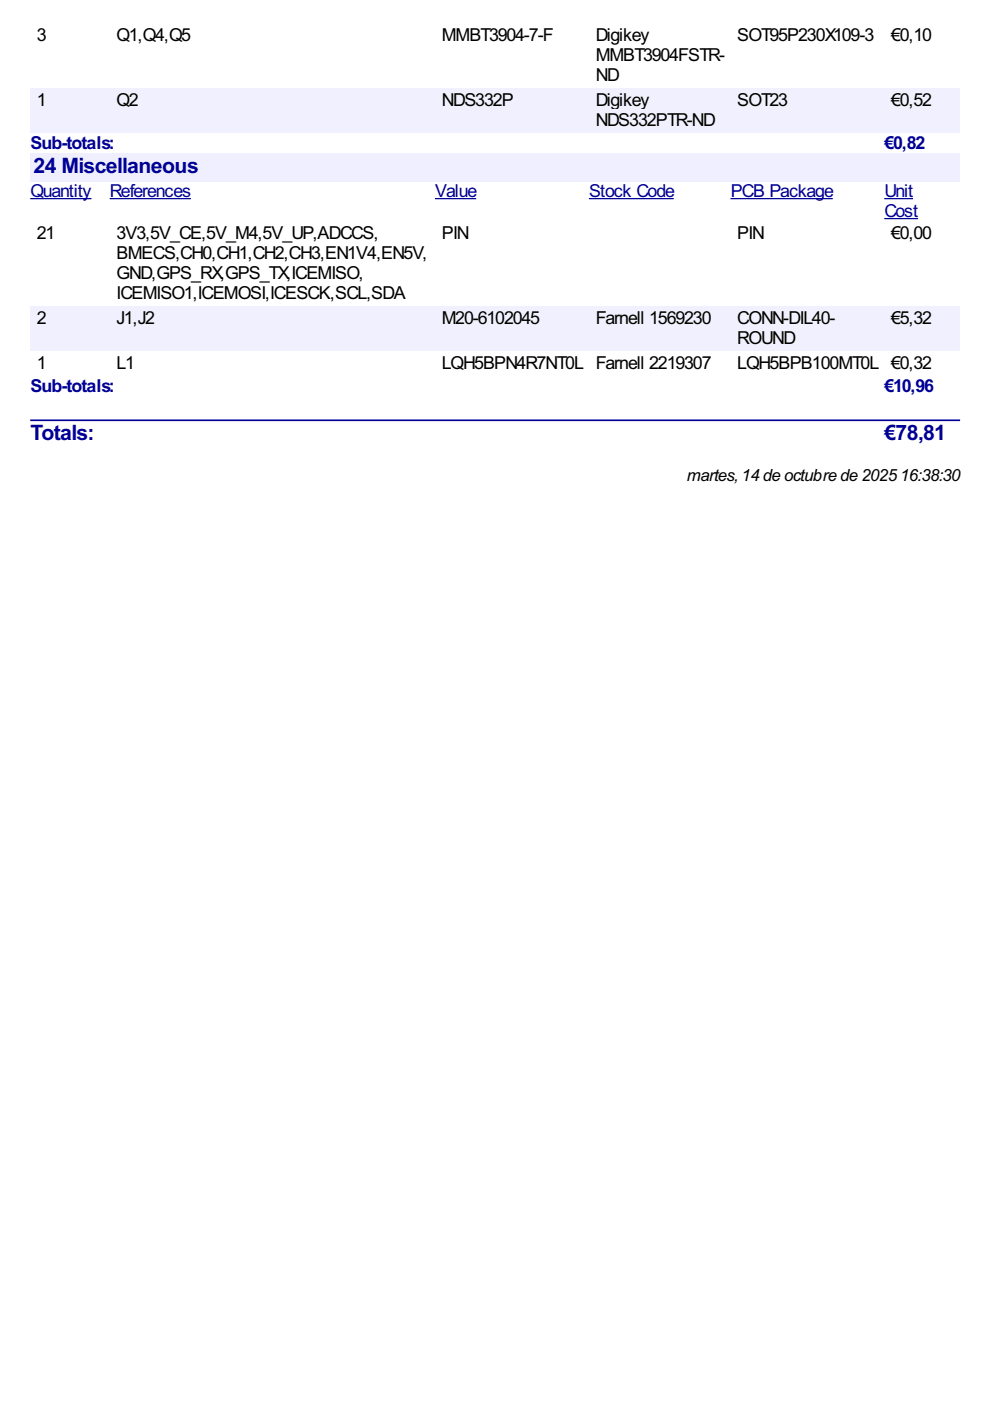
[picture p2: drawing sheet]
<svg xmlns="http://www.w3.org/2000/svg" width="210mm" height="297mm" viewBox="0 0 210 297" stroke-linecap="round" stroke-linejoin="round" font-family="sans-serif">
<defs><g id="words">
<g font-size="5" fill="#009">
<text x="7.1" y="36.7">24 Miscellaneous</text>
<text x="6.5" y="93.3">Totals:</text>
<text x="187.5" y="93.3">€78,81</text>
</g>
<g font-size="4.2">
<text x="7.8" y="8.7">3</text>
<text x="24.7" y="8.7">Q1,Q4,Q5</text>
<text x="93.7" y="8.7">MMBT3904-7-F</text>
<text x="126.3" y="8.7">Digikey</text>
<text x="156.3" y="8.7">SOT95P230X109-3</text>
<text x="188.9" y="8.7">€0,10</text>
<text x="126.3" y="12.9">MMBT3904FSTR-</text>
<text x="126.3" y="17.2">ND</text>
<text x="7.8" y="22.5">1</text>
<text x="24.7" y="22.5">Q2</text>
<text x="93.7" y="22.5">NDS332P</text>
<text x="126.3" y="22.5">Digikey</text>
<text x="156.3" y="22.5">SOT23</text>
<text x="188.9" y="22.5">€0,52</text>
<text x="126.3" y="26.7">NDS332PTR-ND</text>
<text x="7.8" y="50.7">21</text>
<text x="24.7" y="50.7">3V3,5V_CE,5V_M4,5V_UP,ADCCS,</text>
<text x="93.7" y="50.7">PIN</text>
<text x="156.3" y="50.7">PIN</text>
<text x="188.9" y="50.7">€0,00</text>
<text x="24.7" y="54.9">BMECS,CH0,CH1,CH2,CH3,EN1V4,EN5V,</text>
<text x="24.7" y="59.1">GND,GPS_RX,GPS_TX,ICEMISO,</text>
<text x="24.7" y="63.4">ICEMISO1,ICEMOSI,ICESCK,SCL,SDA</text>
<text x="7.8" y="68.6">2</text>
<text x="24.7" y="68.6">J1,J2</text>
<text x="93.7" y="68.6">M20-6102045</text>
<text x="126.3" y="68.6">Farnell 1569230</text>
<text x="156.3" y="68.6">CONN-DIL40-</text>
<text x="188.9" y="68.6">€5,32</text>
<text x="156.3" y="72.9">ROUND</text>
<text x="7.8" y="78.2">1</text>
<text x="24.7" y="78.2">L1</text>
<text x="93.7" y="78.2">LQH5BPN4R7NT0L Farnell 2219307</text>
<text x="156.3" y="78.2">LQH5BPB100MT0L €0,32</text>
</g>
<g font-size="4.2" fill="#009">
<text x="6.5" y="31.6">Sub-totals:</text>
<text x="187.5" y="31.6">€0,82</text>
<text x="6.5" y="41.8">Quantity</text>
<text x="23.3" y="41.8">References</text>
<text x="92.3" y="41.8">Value</text>
<text x="124.9" y="41.8">Stock Code</text>
<text x="154.9" y="41.8">PCB Package</text>
<text x="187.6" y="41.8">Unit</text>
<text x="187.6" y="46.1">Cost</text>
<text x="6.5" y="83.1">Sub-totals:</text>
<text x="187.5" y="83.1">€10,96</text>
</g>
<text font-size="4" x="145.6" y="102">martes,14 de octubre de 202516:38:30</text>
</g></defs>
<g fill="#f0f0fe">
<path d="M6.4 18.7h16.9v9.5h-16.9z"/>
<path d="M7.7 18.8h1.8v4.2h-1.8z"/>
<path d="M23.3 18.7h68.9v9.5h-68.9z"/>
<path d="M24.6 18.8h4.5v4.2h-4.5z"/>
<path d="M92.2 18.7h32.7v9.5h-32.7z"/>
<path d="M93.4 18.8h15.1v4.2h-15.1z"/>
<path d="M124.9 18.7h30v9.5h-30z"/>
<path d="M126.3 18.8h11.3v4.2h-11.3z"/>
<path d="M126.3 23h25.1v4.2h-25.1z"/>
<path d="M154.9 18.7h32.6v9.5h-32.6z"/>
<path d="M156.2 18.8h10.5v4.2h-10.5z"/>
<path d="M187.5 18.7h16.1v9.5h-16.1z"/>
<path d="M188.7 18.8h8.5v4.2h-8.5z"/>
</g>
<g fill="#efefff">
<path d="M6.4 32.4h197.2v6h-197.2z"/>
<path d="M6.9 32.5h34.9v5.1h-34.9z"/>
</g>
<path d="M6.4 42.1h13M23.3 42.1h17.2M92.2 42.1h8.8M124.9 42.1h18M154.9 42.1h21.7M187.5 42.1h6.1M187.5 46.3h7.1" fill="none" stroke="#009" stroke-width=".26"/>
<g fill="#f0f0fe">
<path d="M6.4 64.9h16.9v9.5h-16.9z"/>
<path d="M7.7 65.1h1.8v4.2h-1.8z"/>
<path d="M23.3 64.9h68.9v9.5h-68.9z"/>
<path d="M24.6 65.1h8v4.2h-8z"/>
<path d="M92.2 64.9h32.7v9.5h-32.7z"/>
<path d="M93.4 65.1h20.7v4.2h-20.7z"/>
<path d="M124.9 64.9h30v9.5h-30z"/>
<path d="M126.3 65.1h24.3v4.2h-24.3z"/>
<path d="M154.9 64.9h32.6v9.5h-32.6z"/>
<path d="M156.2 65.1h20.6v4.2h-20.6z"/>
<path d="M156.2 69.3h12.1v4.2h-12.1z"/>
<path d="M187.5 64.9h16.1v9.5h-16.1z"/>
<path d="M188.7 65.1h8.5v4.2h-8.5z"/>
</g>
<path d="M6.6 89.1h196.8" fill="none" stroke="#009" stroke-width=".35"/>
<use href="#words"/>
</svg>
